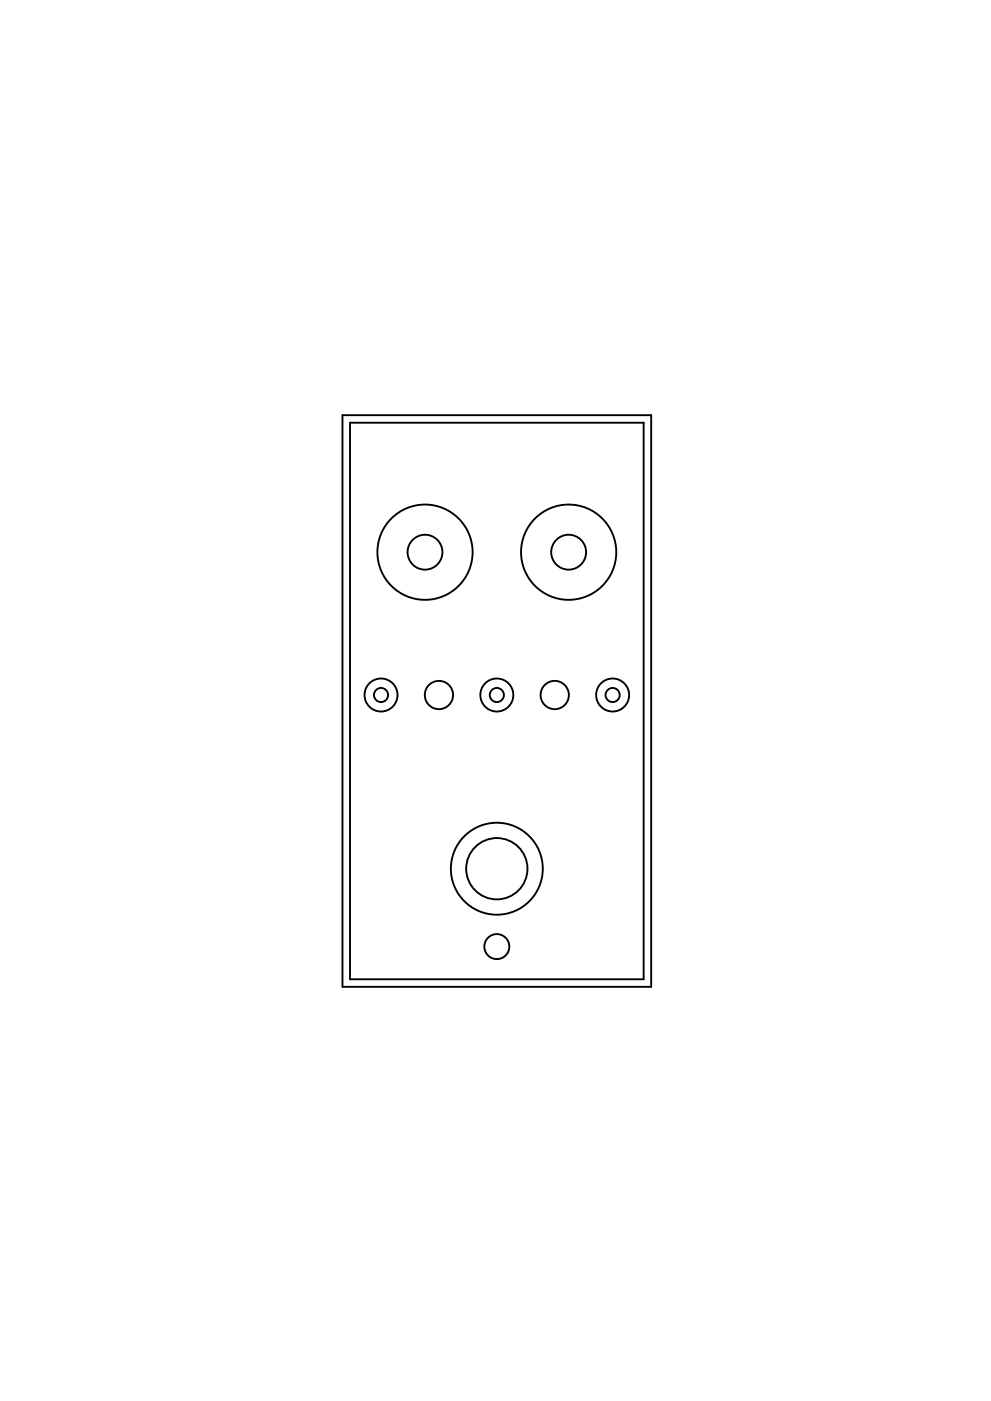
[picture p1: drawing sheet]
<svg xmlns="http://www.w3.org/2000/svg" width="210mm" height="297mm" viewBox="0 0 210 297" stroke-linecap="round" stroke-linejoin="round" font-family="sans-serif">
<g fill="none" stroke="#000" stroke-width=".4">
<path d="M72.7 88h65.5v121.2h-65.5zM74.3 89.6h62.3v118h-62.3z"/>
<circle cx="90.2" cy="117.1" r="10.1"/>
<circle cx="90.2" cy="117.1" r="3.7"/>
<circle cx="120.6" cy="117.1" r="10.1"/>
<circle cx="120.6" cy="117.1" r="3.7"/>
<circle cx="80.8" cy="147.4" r="3.5"/>
<circle cx="80.8" cy="147.4" r="1.5"/>
<circle cx="93.1" cy="147.4" r="3"/>
<circle cx="105.4" cy="147.4" r="3.5"/>
<circle cx="105.4" cy="147.4" r="1.5"/>
<circle cx="117.7" cy="147.4" r="3"/>
<circle cx="130" cy="147.4" r="3.5"/>
<circle cx="130" cy="147.4" r="1.5"/>
<circle cx="105.4" cy="184.2" r="9.7"/>
<circle cx="105.4" cy="184.2" r="6.5"/>
<circle cx="105.4" cy="200.7" r="2.65"/>
</g>
</svg>
